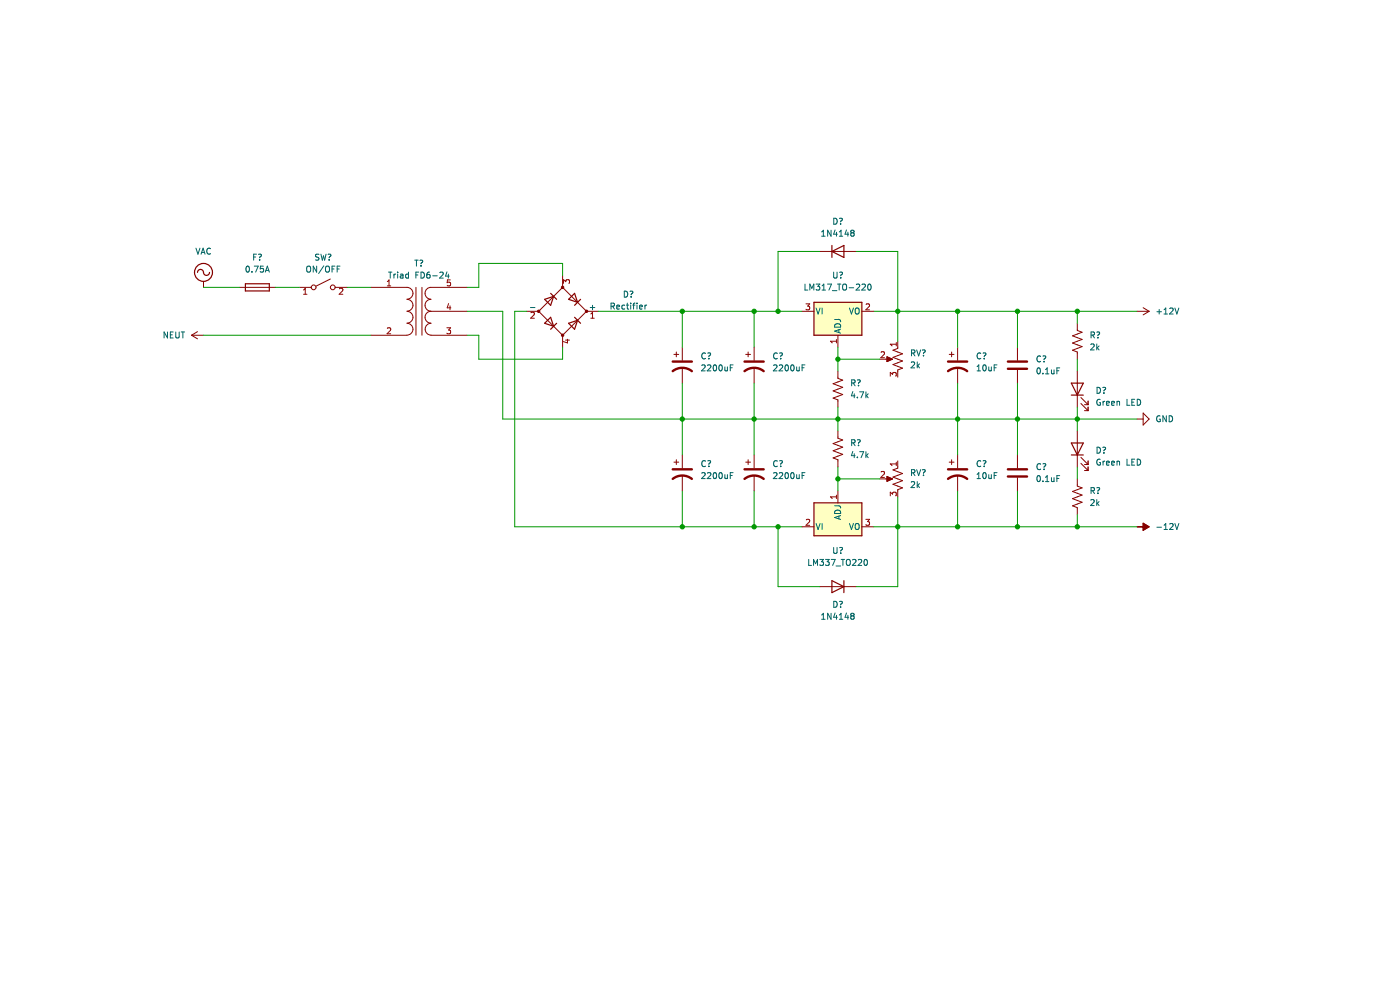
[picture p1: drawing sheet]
<svg xmlns="http://www.w3.org/2000/svg" width="297mm" height="210mm" viewBox="0 0 297 210" stroke-linecap="round" stroke-linejoin="round" font-family="sans-serif">
<path d="M0 0h296.9v210h-296.9z" fill-rule="evenodd" fill="#fff" stroke="#fff" stroke-width=".21"/>
<g fill="none" stroke="#840000" stroke-width=".21">
<path d="M43.2 59.7v1.3M70.1 59.2l-3.1 1.5M119.4 58.4v2.6M173.9 53.3h7.7M40.6 71.1h2.6M40.6 71.1l1.3 .8M41.9 70.4l-1.3 .7M50.8 61h7.6M63.5 61h2.5M71.1 61h2.5M78.7 61h7.6a1.27 1.27 0 0 1 1.3 1.2 1.27 1.27 0 0 1-1.3 1.3 1.27 1.27 0 0 1 1.3 1.3 1.27 1.27 0 0 1-1.3 1.2 1.27 1.27 0 0 1 1.3 1.3 1.27 1.27 0 0 1-1.3 1.3 1.26 1.26 0 0 1 1.3 1.2 1.26 1.26 0 0 1-1.3 1.3M78.7 71.1h7.6"/>
<path d="M88.2 61v10.1M89.5 61v10.1M91.4 66a1.26 1.26 0 0 0-1.2 1.3 1.26 1.26 0 0 0 1.2 1.2 1.27 1.27 0 0 0-1.2 1.3 1.27 1.27 0 0 0 1.2 1.3M91.4 71.1h7.6M91.4 66h7.6M99 61h-7.6a1.27 1.27 0 0 0-1.2 1.2 1.27 1.27 0 0 0 1.2 1.3 1.26 1.26 0 0 0-1.2 1.3 1.26 1.26 0 0 0 1.2 1.2M111.7 66h2.6M114.3 66l5.1 5.1M119.4 61l5 5M119.4 61l-5.1 5M119.4 71.1v2.6M124.4 66h2.6"/>
<path d="M124.4 66l-5 5.1M143 75.2h1M143.5 74.7v1M144.7 73.7v2.7M144.7 78v3.3M158.2 75.2h1M158.7 74.7v1M160 73.7v2.7M160 78v3.3M170.1 66h2.6M177.8 71.1v2.6M177.8 78.7v1.6l1 .3-2.1 .8 2.1 .8-2.1 .7 2.1 .8-2.1 .7 1.1 .4v1.5"/>
<path d="M182.8 66h2.6M186.6 76.2h2.3M188.2 75.7l1.1 .5-1.1 .5zM190.5 72.4v1.5l-1.1 .4 2.1 .7-2.1 .8 2.1 .8-2.1 .7 2.1 .8-1 .4v1.5M201.4 75.2h1M201.9 74.7v1M203.1 73.7v2.7M203.1 78v3.3M215.8 73.7v2.7M215.8 78.5v2.8M228.5 68.6v1.5l1.1 .4-2.1 .7 2.1 .8-2.1 .8 2.1 .7-2.1 .8 1 .4v1.5M228.5 78.7v7.6"/>
<path d="M241.2 66h2.6M242.5 65.3l1.3 .7M243.8 66l-1.3 .8M143 98h1M143.5 97.5v1M144.7 96.5v2.8M158.2 98h1M158.7 97.5v1M160 96.5v2.8M177.8 91.4v1.6l1 .3-2.1 .8 2.1 .8-2.1 .7 2.1 .8-2.1 .7 1.1 .4v1.5M190.5 97.8v1.5l-1.1 .4 2.1 .7-2.1 .8 2.1 .8-2.1 .7 2.1 .8-1 .4v1.5M201.4 98h1"/>
<path d="M201.9 97.5v1M203.1 96.5v2.8M215.8 96.5v2.8M228.5 91.4v7.6M229.3 85.6l1.5 1.5M229.3 84.3l1.5 1.5M229.3 98.3l1.5 1.5M229.3 97l1.5 1.5M230.1 87.1h.7M230.1 85.8h.7M230.1 99.8h.7M230.1 98.5h.7"/>
<path d="M230.8 85.1v.7M230.8 86.3v.8M230.8 97.8v.7M230.8 99v.8M241.2 88.9h1.3M242.5 87.6l1.3 1.3-1.3 1.3zM144.7 100.8v3.3M160 100.8v3.3M170.1 111.7h2.6M177.8 104.1v2.6M182.8 111.7h2.6M186.6 101.6h2.3"/>
<path d="M188.2 101.1l1.1 .5-1.1 .5zM203.1 100.8v3.3M215.8 101.3v2.8M228.5 101.6v1.5l1.1 .4-2.1 .8 2.1 .7-2.1 .8 2.1 .7-2.1 .8 1 .4v1.5M241.2 111.7h1.3M242.5 111l1.3 .7-1.3 .8zM173.9 124.4h7.7"/>
<circle cx="66.5" cy="61" r=".51"/>
<circle cx="70.6" cy="61" r=".51"/>
</g>
<g fill="none" stroke="#a90000" stroke-width=".21">
<path d="M82.2 59.7l.3-.3v1.2M95.5 59.4h-.6v.6l.6-.1v.6l-.2 .1-.4-.1M64.4 62.4h.7M64.4 61.5l.4-.4v1.3M72 61.3l.5-.2 .2 .4-.7 .9h.7M82.2 60.6h.7M82.2 69.7l.5-.2 .2 .4-.8 .9h.8M94.8 69.5h.8l-.4 .5 .3 .1v.6l-.2 .1-.5-.1M95.2 64.4l-.3 .9h.8M95.5 64.9v.8M112.6 66.3l.5-.1 .3 .4-.8 .9h.8M119.5 60.1v-.8l.5 .4 .1-.3h.6l.1 .2-.1 .5"/>
<path d="M120 72.1h.8M120.4 72v.7l-.9-.3M125.3 67.5h.8M125.3 66.6l.4-.4v1.3M171 64.5h.8l-.5 .4 .4 .2v.5l-.2 .1-.5-.1M177.4 72v.7M177.4 72.4h-1.2l.3 .3M183.7 64.6l.5-.1 .3 .3-.8 .9h.8M186.9 74.7l.5-.1 .2 .4-.7 .9h.7M188.9 79.8v-.8l.5 .4 .1-.3h.5l.1 .1-.1 .6M190.1 72.7v.7M190.1 73h-1.2l.3 .4"/>
<path d="M190.1 98v.8M190.1 98.4h-1.2l.3 .4M171 110.3l.5-.1 .3 .3-.8 .9h.8M177.4 105v.8M177.4 105.4h-1.2l.3 .4M183.7 110.2h.8l-.5 .4 .4 .2v.5l-.2 .1-.5-.1M186.9 100.1l.5-.1 .2 .4-.7 .9h.7M188.9 105.2v-.8l.5 .4 .1-.3h.5l.1 .1-.1 .6"/>
</g>
<g fill="none" stroke="#006464" stroke-width=".21">
<path d="M41.6 52.6l.4 1.3 .4-1.3M42.7 53.9l.4-1.3 .4 1.3M42.8 53.5h.6M44.7 52.8a.56 .56 0 0 0-.8 .5 .56 .56 0 0 0 .8 .5M52.4 56.5h.1a.68 .68 0 0 1 .4 .6 .68 .68 0 0 1-.4 .6 .84 .84 0 0 1-.1-1.2zM53.4 57.6v.1M53.8 54.5h.4M53.9 56.5h.9l-.6 1.2M54.4 53.9h-.6v1.3M54.8 54l.5-.1a.43 .43 0 0 1-.2 .7v.1M55.1 55.1v.1M55.9 56.5h-.6l-.1 .6 .6-.1 .1 .6-.2 .1-.5-.1"/>
<path d="M56.3 57.7l.4-1.2 .4 1.2M56.4 57.4h.6M65.1 56.6l.3-.1a.43 .43 0 0 1 .5 .4v.4a.42 .42 0 0 1-.4 .4 .42 .42 0 0 1-.4-.4zM67.2 56.5v1.2l-.8-1.2v1.2M67.7 54h-.7v.4l.5 .2 .2 .3-.3 .3-.5-.1M68.1 53.9l.3 1.3 .2-.9 .3 .9 .3-1.3M68.7 56.4l-1.1 1.6M69.1 56.6l.3-.1a.43 .43 0 0 1 .5 .4v.4a.42 .42 0 0 1-.4 .4 .42 .42 0 0 1-.5-.4zM69.6 54l.4-.1a.43 .43 0 0 1-.2 .7v.1M69.8 55.1v.1M70.4 57.1h.5M71 56.5h-.6v1.2"/>
<path d="M71.5 57.1h.5M72.1 56.5h-.6v1.2M82.4 57.7h.7M82.8 57.7v1.3M83.6 58.1v.9M83.9 58.1l-.3 .3M84.4 57.7v.1M84.4 58.1v.9M85 58.2h.4l.1 .8M85.5 58.4l-.6 .3 .2 .3 .4-.1M86.7 58.2l-.4-.1-.2 .3 .1 .5h.5M86.7 57.7v1.3"/>
<path d="M88 55.2h.7M88.2 58.3h.4M88.3 55.2v1.3M88.8 57.7h-.6v1.3M89.1 55.2h.4a.43 .43 0 0 1-.2 .7v.1M89.3 56.3v.2M89.3 57.7a.64 .64 0 0 1 .7 .7 .64 .64 0 0 1-.7 .6zM91.1 57.7l-.3 .1-.2 .2-.1 .7 .3 .3 .4-.1-.1-.6-.3-.1-.3 .2M91.8 58.5h1M93.3 57.8l.5-.1 .2 .4-.8 .9h.8M94.8 57.7l-.3 .9h.8M95.1 58.1v.9"/>
<path d="M174.3 50.1h.7M174.3 49.2l.4-.4v1.3M176.3 48.8v1.3l-.7-1.3v1.3M176.8 57.7v1l.3 .3 .4-.1 .1-.2v-1M176.9 46.3a.64 .64 0 0 1 .7 .6 .64 .64 0 0 1-.7 .7zM177.2 48.8l-.4 .9h.8M177.5 49.3v.8M178.1 50.1h.7M178.1 49.2l.3-.4v1.3M178.1 46.4l.4-.1a.43 .43 0 0 1-.2 .7v.1M178.1 57.8l.4-.1a.43 .43 0 0 1-.1 .7v.1M178.3 47.4v.2"/>
<path d="M178.4 58.9v.1M179.6 48.8l-.3 .9h.8M179.9 49.3v.8M180.7 49.4l-.2 .2v.3l.2 .2h.3l.2-.2-.1-.4-.1-.1M180.7 49.4l-.2-.3 .2-.3h.3l.2 .3-.2 .3M180.7 49.4h.3M35.5 70.4v1.3l-.7-1.3v1.3M36.1 71h.5M36.7 70.4h-.6v1.3h.6M37.3 70.4v1l.2 .3h.3l.2-.3v-1M38.4 70.4h.8M38.8 70.4v1.3"/>
<path d="M112.5 65.2h1M125.2 65.2h1M125.7 64.8v.9M129.6 65l.6-.1 .1-.5-.7-.1v1.3M129.9 65l.5 .6M130.8 65.1l.6-.1v-.2l-.4-.1-.2 .2 .1 .6h.5M132.4 61.8a.64 .64 0 0 1 .8 .6 .64 .64 0 0 1-.8 .6zM132.5 64.8l-.3-.1-.3 .3 .1 .5h.5M132.9 64.7h.5M133.1 64.3v1.1l.3 .2M133.7 61.8h.4a.43 .43 0 0 1-.2 .7M133.8 64.3v.1"/>
<path d="M133.8 64.7v.9M133.9 62.9v.1M134.2 64.7h.5M134.7 64.3l-.3 .2v1.1M135.1 64.3v.1M135.1 64.7v.9M135.7 65.1l.6-.1-.1-.2-.3-.1-.2 .2v.6h.5M136.8 64.7v.9M137.2 64.7l-.4 .3M148.9 77.5l.5-.1 .2 .4-.8 .9h.8M149.7 75a.56 .56 0 0 0-.8 .5 .56 .56 0 0 0 .8 .5M150.1 77.5l.5-.1 .2 .4-.8 .9h.8"/>
<path d="M150.1 74.9h.5a.43 .43 0 0 1-.2 .7M150.4 76v.1M151.4 77.5l.2-.1a.68 .68 0 0 1 .4 .6 .68 .68 0 0 1-.4 .7l-.3-.5zM152.6 77.5l.2-.1a.68 .68 0 0 1 .4 .6 .68 .68 0 0 1-.4 .7l-.3-.5zM153.8 77.8v.8h.5M154.3 77.8v.9M154.9 78h.4M155.5 77.4h-.6v1.3M164.1 77.5l.5-.1 .2 .4-.7 .9h.7M164.9 75a.56 .56 0 0 0-.8 .5 .56 .56 0 0 0 .8 .5M165.3 77.5l.5-.1 .2 .4-.7 .9h.7M165.4 74.9h.4a.43 .43 0 0 1-.2 .7"/>
<path d="M165.6 76v.1M166.7 77.5l.1-.1a.68 .68 0 0 1 .5 .6 .68 .68 0 0 1-.5 .7l-.3-.5zM167.9 77.5l.1-.1a.68 .68 0 0 1 .5 .6 .68 .68 0 0 1-.5 .7l-.3-.5zM169 77.8l.1 .8h.5M169.6 77.8v.9M170.2 78h.4M170.8 77.4h-.6v1.3M170.8 60.3v1.2h.6M171.8 61.5v-1.2l.4 .9 .4-.9v1.2M173.1 65.3l.5 1.3 .4-1.3M173.1 60.3h.8l-.4 .4 .4 .2v.5l-.2 .1-.6-.1M174.4 65.3v1.3"/>
<path d="M174.4 61.5h.7M174.4 60.6l.4-.3v1.2M175.5 60.3h.9l-.5 1.2M176.6 61.7h.9M177.1 67.8h1l.2 .4M177.2 68.8a.66 .66 0 0 1 .8-.1 .66 .66 0 0 1 .3 .7h-1.2zM177.7 60.3h.7M178 69.9v.6M178 60.3v1.2M178.3 69.8l-1.2 .4 1.2 .5M178.9 60.3h.2a.43 .43 0 0 1 .5 .4v.4a.42 .42 0 0 1-.4 .4 .42 .42 0 0 1-.4-.4zM180.1 61h1"/>
<path d="M180.2 65.3l.4 1.3 .5-1.3M181.5 65.5l.2-.2a.43 .43 0 0 1 .6 .5v.4a.42 .42 0 0 1-.5 .4 .42 .42 0 0 1-.4-.4zM181.7 60.4l.4-.1 .3 .3-.8 .9h.8M182.9 60.4l.4-.1 .3 .3-.8 .9h.8M184.2 60.4l.2-.1a.68 .68 0 0 1 .4 .6 .68 .68 0 0 1-.4 .6l-.3-.5zM193.3 76.9l.5-.1 .2 .3-.7 .9h.7M193.4 74.9l.6-.1v-.5l-.6-.1v1.3M193.7 74.9l.4 .6M194.5 74.2l.4 1.3 .4-1.3M194.6 76.8v1.2M194.7 77.6l.4 .4M195.1 77.2l-.5 .5"/>
<path d="M195.7 74.3l.4-.1a.43 .43 0 0 1-.2 .8M195.9 75.4v.1M207.3 77.8l.3-.4v1.3M207.3 78.7h.7M208.1 75a.56 .56 0 0 0-.8 .5 .56 .56 0 0 0 .8 .5M208.5 74.9h.5a.43 .43 0 0 1-.2 .7M208.6 77.5l.2-.1a.68 .68 0 0 1 .4 .6 .68 .68 0 0 1-.4 .7l-.3-.5zM208.8 76v.1M209.8 77.8v.8h.5M210.3 77.8v.9M210.9 78h.4M211.5 77.4h-.6v1.3"/>
<path d="M220.1 78.2l.2-.2a.68 .68 0 0 1 .4 .7 .68 .68 0 0 1-.4 .6l-.3-.5zM220.8 75.6a.56 .56 0 0 0-.8 .5 .56 .56 0 0 0 .8 .5M221.2 79.2v.1M221.2 75.6l.5-.1a.43 .43 0 0 1-.2 .7v.1M221.5 76.6v.2M221.8 78.4l.4-.4v1.3M221.8 79.3h.7M223.1 78.5v.7h.5M223.6 78.5v.8M224.2 78.6h.4M224.8 78h-.6v1.3M231.4 73.1l.5-.1 .2 .3-.8 .9h.8"/>
<path d="M231.5 71.1l.6-.1v-.5l-.6-.1v1.3M231.8 71.1l.4 .6M232.7 73v1.2M232.7 70.5l.4-.1a.43 .43 0 0 1-.2 .7v.1M232.8 73.7l.4 .5M232.9 71.6v.1M233.2 73.4l-.5 .5M245.4 66.1h1M245.9 65.6v1M246.9 66.6h.8M246.9 65.7l.4-.4v1.3M248.2 65.5l.4-.2 .3 .4-.8 .9h.8"/>
<path d="M249.2 65.3l.5 1.3 .4-1.3M149.7 97.8a.56 .56 0 0 0-.8 .6 .56 .56 0 0 0 .8 .5M150.1 97.8l.5-.1a.43 .43 0 0 1-.2 .7v.1M150.4 98.9v.1M164.9 97.8a.56 .56 0 0 0-.8 .6 .56 .56 0 0 0 .8 .5M165.4 97.8l.4-.1a.43 .43 0 0 1-.2 .7v.1M165.6 98.9v.1M180.7 81.2h.6v-.5l-.6-.1v1.2M180.7 93.9h.6v-.5l-.6-.1v1.2M180.9 83.1l-.3 .9h.8M180.9 95.8l-.3 .9h.8M181 81.2l.4 .6"/>
<path d="M181 93.9l.4 .6M181.2 83.5v.9M181.2 96.2v.9M181.9 84.3v.1M181.9 97v.1M181.9 80.6h.4a.43 .43 0 0 1-.2 .7v.1M181.9 93.3h.4a.43 .43 0 0 1-.2 .7v.1M182.1 81.7v.1M182.1 94.4v.1M182.4 83.1h.8l-.5 1.3M182.4 95.8h.8l-.5 1.3M183.7 83.1v1.3"/>
<path d="M183.7 95.8v1.3M183.8 83.9l.4 .5M183.8 96.6l.4 .5M184.2 83.5l-.5 .5M184.2 96.2l-.5 .5M194.5 99.6l.4 1.3 .4-1.3M195.7 99.7l.4-.1a.43 .43 0 0 1-.2 .7v.1M208.1 97.8a.56 .56 0 0 0-.8 .6 .56 .56 0 0 0 .8 .5M208.5 97.8l.5-.1a.43 .43 0 0 1-.2 .7v.1M208.8 98.9v.1M220.8 98.5a.56 .56 0 0 0-.8 .5 .56 .56 0 0 0 .8 .5M221.2 98.4h.5a.43 .43 0 0 1-.2 .7"/>
<path d="M221.5 99.5v.1M232.7 82.2a.64 .64 0 0 1 .8 .6 .64 .64 0 0 1-.8 .6zM232.7 94.9a.64 .64 0 0 1 .8 .6 .64 .64 0 0 1-.8 .6zM233.4 84.8a.58 .58 0 0 0-.7 .5 .58 .58 0 0 0 .8 .6v-.5h-.3M233.4 97.5a.58 .58 0 0 0-.7 .5 .58 .58 0 0 0 .8 .5v-.4h-.3M233.9 82.2h.5a.43 .43 0 0 1-.2 .7M233.9 94.9h.5a.43 .43 0 0 1-.2 .7M234 85.1v.9M234 97.8v.9M234.2 83.3v.1M234.2 96v.1M234.4 85.1l-.4 .3"/>
<path d="M234.4 97.8l-.4 .3M234.7 85.5l.6-.1v-.2l-.4-.1-.2 .2 .1 .6h.5M234.7 98.2l.6-.1v-.2l-.4-.1-.2 .2 .1 .6h.5M235.8 85.5l.6-.1v-.2l-.4-.1-.2 .2 .1 .6h.5M235.8 98.2l.6-.1v-.2l-.4-.1-.2 .2 .1 .6h.5M237 85.2h.4l.1 .8M237 85.1v.9M237 97.8v.9M237 97.9h.4l.1 .8M239.1 84.7v1.3h.6M239.1 97.4v1.3h.6M240.1 85.3h.4"/>
<path d="M240.1 98h.4M240.7 84.7h-.6v1.3h.6M240.7 97.4h-.6v1.3h.6M241.3 84.7a.64 .64 0 0 1 .7 .6 .64 .64 0 0 1-.7 .7zM241.3 97.4a.64 .64 0 0 1 .7 .6 .64 .64 0 0 1-.7 .7zM246.1 88.3a.58 .58 0 0 0-.7 .5 .58 .58 0 0 0 .8 .5v-.4h-.3M247.4 88.2v1.3l-.7-1.3v1.3M248 88.2a.64 .64 0 0 1 .8 .6 .64 .64 0 0 1-.8 .7zM148.9 100.4l.5-.1 .2 .3-.8 .9h.8M150.1 100.4l.5-.1 .2 .3-.8 .9h.8M151.4 100.4l.2-.1a.68 .68 0 0 1 .4 .6 .68 .68 0 0 1-.4 .6l-.3-.5zM152.6 100.4l.2-.1a.68 .68 0 0 1 .4 .6 .68 .68 0 0 1-.4 .6l-.3-.5z"/>
<path d="M153.8 100.7v.8l.5-.1M154.3 100.7v.8M154.9 100.9h.4M155.5 100.3h-.6v1.2M164.1 100.4l.5-.1 .2 .3-.7 .9h.7M165.3 100.4l.5-.1 .2 .3-.7 .9h.7M166.7 100.4l.1-.1a.68 .68 0 0 1 .5 .6 .68 .68 0 0 1-.5 .6l-.3-.5zM167.9 100.4l.1-.1a.68 .68 0 0 1 .5 .6 .68 .68 0 0 1-.5 .6l-.3-.5zM169 100.7l.1 .8 .5-.1M169.6 100.7v.8M170.2 100.9h.4M170.8 100.3h-.6v1.2"/>
<path d="M171.6 118.7v1.2h.6M172.6 119.9v-1.2l.4 .9 .4-.9v1.2M173.1 111l.5 1.3 .4-1.3M173.9 118.7h.8l-.4 .4 .3 .2v.5l-.1 .1-.6-.1M174.4 111v1.3M175.1 118.7h.8l-.4 .4 .4 .2v.5l-.2 .1-.6-.1M176.3 118.7h.9l-.6 1.2M176.8 116.1v1.1l.3 .2 .4-.1 .1-.1v-1.1M177.1 107.3l1 .1 .2 .4M177.2 108.3a.66 .66 0 0 1 .8-.1 .66 .66 0 0 1 .3 .7h-1.2zM178 109.5v.6M178.1 116.2l.4-.1a.43 .43 0 0 1-.1 .8"/>
<path d="M178.3 109.4l-1.2 .4 1.2 .4M178.4 117.3v.1M178.5 118.7h.7M178.8 118.7v1.2M179.7 118.7h.1a.43 .43 0 0 1 .6 .4v.4a.42 .42 0 0 1-.4 .5 .42 .42 0 0 1-.5-.5zM180.2 111l.4 1.3 .5-1.3M180.9 118.8l.5-.1 .2 .3-.8 .9h.8M181.5 111.2l.2-.2a.43 .43 0 0 1 .6 .5v.4a.42 .42 0 0 1-.5 .4 .42 .42 0 0 1-.4-.4zM182.1 118.8l.5-.1 .2 .3-.8 .9h.8M183.4 118.8l.2-.1a.68 .68 0 0 1 .4 .6 .68 .68 0 0 1-.4 .6l-.3-.4zM193.3 102.3l.5-.1 .2 .3-.7 .9h.7M193.4 100.3l.6-.1v-.5l-.6-.1v1.3"/>
<path d="M193.7 100.3l.4 .6M194.6 102.2v1.2M194.7 102.9l.4 .5M195.1 102.6l-.5 .5M195.9 100.8v.1M207.3 101.5h.7M207.3 100.6l.3-.3v1.2M208.6 100.4l.2-.1a.68 .68 0 0 1 .4 .6 .68 .68 0 0 1-.4 .6l-.3-.5zM209.8 100.7v.8l.5-.1M210.3 100.7v.8M210.9 100.9h.4M211.5 100.3h-.6v1.2"/>
<path d="M220.1 101l.2-.1a.68 .68 0 0 1 .4 .6 .68 .68 0 0 1-.4 .7l-.3-.5zM221.2 102v.2M221.8 102.2h.7M221.8 101.3l.4-.4v1.3M223.1 101.3v.8l.5-.1M223.6 101.3v.9M224.2 101.5h.4M224.8 100.9h-.6v1.3M231.4 106.1l.5-.1 .2 .3-.8 .9h.8M231.5 104.1l.6-.1v-.4l-.6-.2v1.3M231.8 104.1l.4 .6M232.7 106v1.2"/>
<path d="M232.7 103.5l.4-.1a.43 .43 0 0 1-.2 .8M232.8 106.8l.4 .4M232.9 104.6v.1M233.2 106.4l-.5 .5M245.4 111.8h1M246.9 111.4l.4-.4v1.3M246.9 112.3h.8M248.2 111.2l.4-.2 .3 .4-.8 .9h.8M249.2 111l.5 1.3 .4-1.3M174.3 130.5l.4-.4v1.3M174.3 131.4h.7M176.3 130.1v1.3l-.7-1.3v1.3"/>
<path d="M176.9 127.6a.64 .64 0 0 1 .7 .6 .64 .64 0 0 1-.7 .6zM177.2 130l-.4 .9h.8M177.4 120.1h.9M177.5 130.5v.9M178.1 130.5l.3-.4v1.3M178.1 131.4h.7M178.1 127.6h.4a.43 .43 0 0 1-.2 .7M178.3 128.7v.1M179.6 130l-.3 .9h.8M179.9 130.5v.9M180.7 130.6l-.2-.2 .2-.3h.3l.2 .2-.2 .3M180.7 130.6l-.2 .3v.2l.2 .3h.3l.2-.3v-.2l-.2-.3"/>
<path d="M180.7 130.6h.3"/>
</g>
<g fill="#840000" stroke="#840000" stroke-width=".21">
<path d="M188.2 101.1l1.1 .5-1.1 .5z"/>
<path d="M188.2 75.7l1.1 .5-1.1 .5z"/>
<path d="M241.2 111.7h1.3v-.7l1.3 .7-1.3 .8v-.8z" fill-rule="evenodd"/>
<circle cx="114.3" cy="66" r=".25"/>
<circle cx="119.4" cy="71.1" r=".25"/>
<circle cx="119.4" cy="61" r=".25"/>
<circle cx="124.4" cy="66" r=".25"/>
</g>
<g fill="none" stroke="#840000" stroke-width=".25">
<path d="M41.9 57.8a.68 .68 0 0 1 .8-.6 .68 .68 0 0 1 .5 .8 .63 .63 0 0 0 .7 .4 .63 .63 0 0 0 .5-.6M176.5 52.1v2.5M176.5 53.3l2.5-1.2v2.5zM52.1 60.2h5v1.5h-5zM115.5 63.5l1.9-.6-.6 1.9zM115.5 68.6l1.3-1.3 .6 1.9zM116.8 62.2l1.3 1.3M118.1 68.6l-1.3 1.2M120.6 63.5l1.3-1.3 .6 1.9zM120.6 68.6l1.9-.7-.6 1.9zM121.9 67.3l1.3 1.3M123.2 63.5l-1.3 1.3"/>
<path d="M172.7 64.1h10.1v7h-10.1zM227.3 83.8h2.5M227.3 81.3h2.5l-1.3 2.5zM227.3 96.5h2.5M227.3 94h2.5l-1.3 2.5zM172.7 106.7h10.1v6.9h-10.1zM176.5 123.2l2.5 1.2-2.5 1.3zM179 123.2v2.5"/>
<circle cx="43.2" cy="57.8" r="1.9"/>
</g>
<g fill="none" stroke="#840000" stroke-width=".51">
<path d="M142.7 78.7a3.3 3.3 0 0 1 4.1 0M142.7 76.7h4.1M157.9 78.7a3.3 3.3 0 0 1 4.1 0M157.9 76.7h4.1M201.1 78.7a3.3 3.3 0 0 1 4.1 0M201.1 76.7h4.1M213.8 76.7h4.1M213.8 78.2h4.1M142.7 99.6h4.1M157.9 99.6h4.1M201.1 99.6h4.1M213.8 99.6h4.1"/>
<path d="M142.7 101.6a3.3 3.3 0 0 1 4.1 0M157.9 101.6a3.3 3.3 0 0 1 4.1 0M201.1 101.6a3.3 3.3 0 0 1 4.1 0M213.8 101.1h4.1"/>
</g>
<g fill="#ffffc2" stroke="#ffffc2" stroke-width=".25">
<path d="M172.7 64.1h10.1v7h-10.1z" fill-rule="evenodd"/>
<path d="M172.7 106.7h10.1v6.9h-10.1z" fill-rule="evenodd"/>
</g>
<g fill="none" stroke="#009600" stroke-width=".21">
<path d="M119.4 58.4v-2.5h-17.8v5.1h-2.6M173.9 53.3h-8.8v12.7M181.6 53.3h8.9v19.1M43.2 61h7.6M43.2 71.1h35.5M58.4 61h5.1M73.6 61h5.1M99 66h7.7v22.9h134.5M99 71.1h2.6v5.1h17.8v-2.5M111.7 66h-2.5v45.7h60.9M127 66h43.1M144.7 66v7.7"/>
<path d="M160 66v7.7M177.8 73.7v5M177.8 76.2h8.8M185.4 66h55.8M203.1 66v7.7M215.8 66v7.7M228.5 66v2.6M228.5 76.2v2.5M144.7 81.3v15.2M160 81.3v15.2M177.8 86.3v5.1M177.8 99v5.1"/>
<path d="M203.1 81.3v15.2M215.8 81.3v15.2M228.5 86.3v5.1M228.5 99v2.6M144.7 104.1v7.6M160 104.1v7.6M165.1 111.7v12.7h8.8M177.8 101.6h8.8M185.4 111.7h55.8M190.5 105.4v19h-8.9M203.1 104.1v7.6M215.8 104.1v7.6"/>
<path d="M228.5 109.2v2.5"/>
</g>
<g fill="#009600" stroke="#009600" stroke-width=".21">
<circle cx="228.5" cy="66" r=".46"/>
<circle cx="203.1" cy="111.7" r=".46"/>
<circle cx="228.5" cy="111.7" r=".46"/>
<circle cx="228.5" cy="88.9" r=".46"/>
<circle cx="215.8" cy="88.9" r=".46"/>
<circle cx="215.8" cy="66" r=".46"/>
<circle cx="215.8" cy="111.7" r=".46"/>
<circle cx="144.7" cy="111.7" r=".46"/>
<circle cx="160" cy="111.7" r=".46"/>
<circle cx="165.1" cy="66" r=".46"/>
<circle cx="160" cy="66" r=".46"/>
<circle cx="144.7" cy="88.9" r=".46"/>
<circle cx="160" cy="88.9" r=".46"/>
<circle cx="177.8" cy="76.2" r=".46"/>
<circle cx="177.8" cy="88.9" r=".46"/>
<circle cx="165.1" cy="111.7" r=".46"/>
<circle cx="203.1" cy="66" r=".46"/>
<circle cx="190.5" cy="66" r=".46"/>
<circle cx="203.1" cy="88.9" r=".46"/>
<circle cx="190.5" cy="111.7" r=".46"/>
<circle cx="177.8" cy="101.6" r=".46"/>
<circle cx="144.7" cy="66" r=".46"/>
</g>
</svg>
